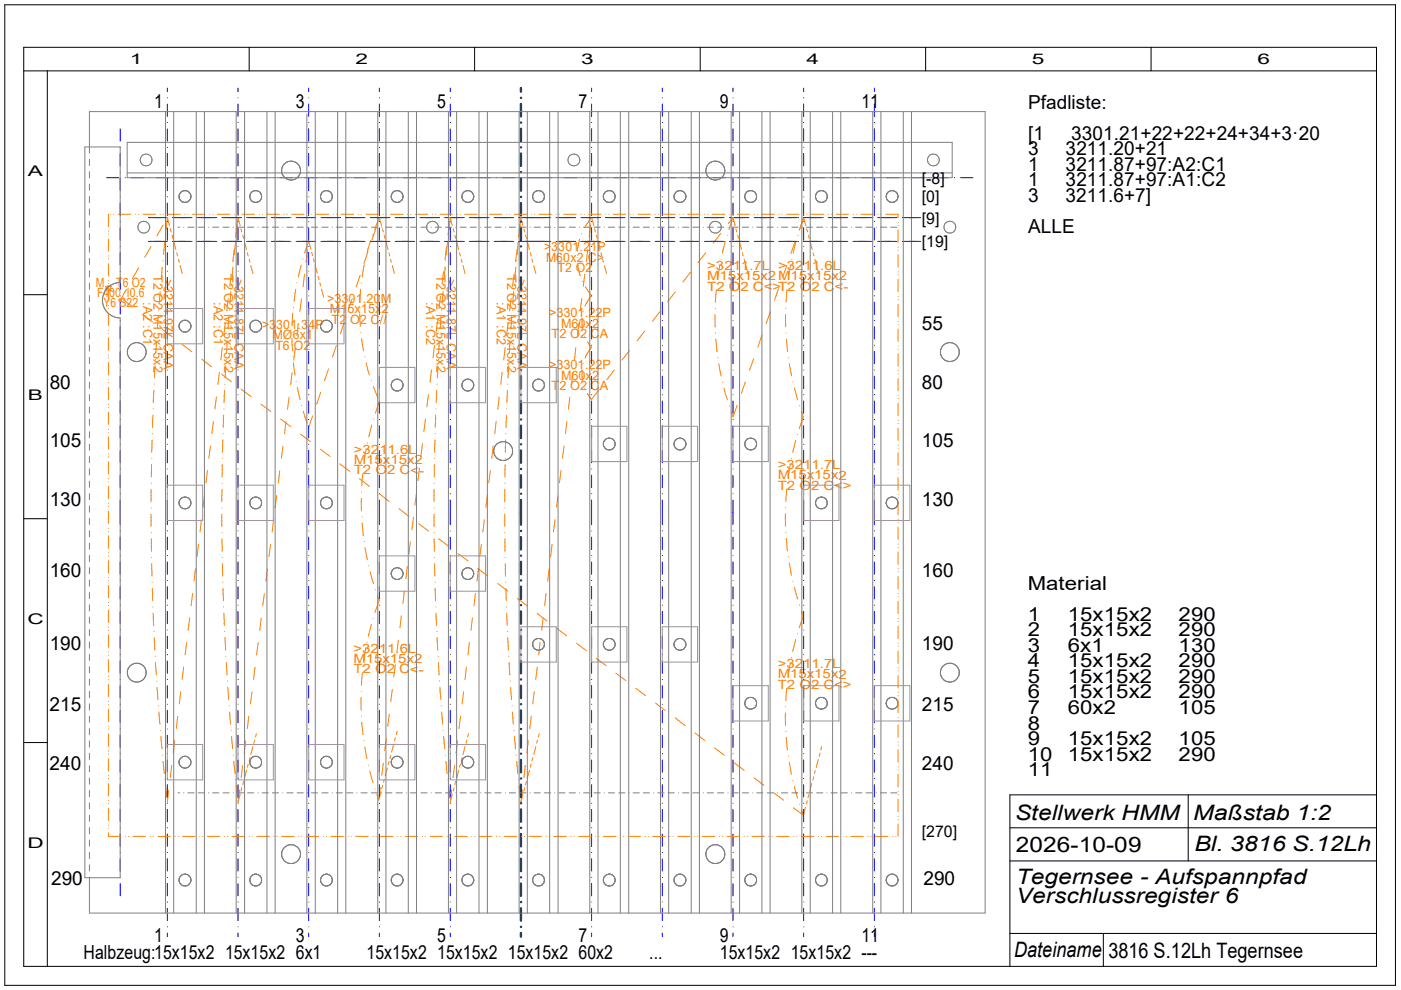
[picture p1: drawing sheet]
<svg xmlns="http://www.w3.org/2000/svg" width="297mm" height="210mm" viewBox="0 0 297 210" stroke-linecap="round" stroke-linejoin="round" font-family="sans-serif">
<defs><g id="words">
<g font-size="4.5">
<text x="215.2" y="173.8">Stellwerk HMM</text>
<text x="253" y="173.8">Maßstab 1:2</text>
<text x="215.4" y="180.6">2026-10-09</text>
<text x="253.2" y="180.5">Bl. 3816 S.12Lh</text>
<text x="215.4" y="187.4">Tegernsee - Aufspannpfad</text>
<text x="215.4" y="191.4">Verschlussregister 6</text>
<text x="215.1" y="203">Dateiname</text>
<text x="235" y="203">3816 S.12Lh Tegernsee</text>
</g>
<g font-size="4.1">
<text x="32.7" y="22.9">1</text>
<text x="62.7" y="22.9">3</text>
<text x="92.7" y="22.9">5</text>
<text x="122.7" y="22.9">7</text>
<text x="152.7" y="22.9">9</text>
<text x="182.7" y="22.9">11</text>
<text x="218" y="23">Pfadliste:</text>
<text x="218" y="29.6">[1</text>
<text x="227.1" y="29.6">3301.21+22+22+24+34+3·20</text>
<text x="218" y="32.9">3</text>
<text x="225.9" y="32.9">3211.20+21</text>
<text x="218" y="36.2">1</text>
<text x="218" y="39.5">1</text>
<text x="225.9" y="36.2">3211.87+97:A2:C1</text>
<text x="225.9" y="39.5">3211.87+97:A1:C2</text>
<text x="218" y="42.8">3</text>
<text x="225.9" y="42.8">3211.6+7]</text>
<text x="218" y="49.4">ALLE</text>
<text x="195.4" y="69.9">55</text>
<text x="10.5" y="82.4">80</text>
<text x="195.4" y="82.4">80</text>
<text x="10.5" y="94.9">105</text>
<text x="195.4" y="94.9">105</text>
<text x="10.5" y="107.4">130</text>
<text x="195.4" y="107.4">130</text>
<text x="10.5" y="122.3">160</text>
<text x="195.4" y="122.3">160</text>
<text x="217.9" y="125">Material</text>
<text x="217.9" y="131.6">1</text>
<text x="226.4" y="131.6">15x15x2</text>
<text x="249.9" y="131.6">290</text>
<text x="10.5" y="137.8">190</text>
<text x="195.4" y="137.8">190</text>
<text x="217.9" y="134.9">2</text>
<text x="226.4" y="134.9">15x15x2</text>
<text x="249.9" y="134.9">290</text>
<text x="217.9" y="138.2">3</text>
<text x="217.9" y="141.5">4</text>
<text x="226.4" y="138.2">6x1</text>
<text x="226.4" y="141.5">15x15x2</text>
<text x="249.9" y="138.2">130</text>
<text x="249.9" y="141.5">290</text>
<text x="217.9" y="144.8">5</text>
<text x="217.9" y="148.1">6</text>
<text x="226.4" y="144.8">15x15x2</text>
<text x="226.4" y="148.1">15x15x2</text>
<text x="249.9" y="144.8">290</text>
<text x="249.9" y="148.1">290</text>
<text x="10.5" y="150.7">215</text>
<text x="195.4" y="150.7">215</text>
<text x="217.9" y="151.4">7</text>
<text x="217.9" y="154.7">8</text>
<text x="226.4" y="151.4">60x2</text>
<text x="249.9" y="151.4">105</text>
<text x="217.9" y="158">9</text>
<text x="217.9" y="161.3">10</text>
<text x="226.4" y="158">15x15x2</text>
<text x="226.4" y="161.3">15x15x2</text>
<text x="249.9" y="158">105</text>
<text x="249.9" y="161.3">290</text>
<text x="10.5" y="163.2">240</text>
<text x="195.4" y="163.2">240</text>
<text x="217.9" y="164.6">11</text>
<text x="10.8" y="187.6">290</text>
<text x="195.8" y="187.6">290</text>
<text x="17.7" y="203.2">Halbzeug:15x15x2 15x15x2 6x1</text>
<text x="32.7" y="199.7">1</text>
<text x="62.7" y="199.7">3</text>
<text x="77.7" y="203.2">15x15x2 15x15x2 15x15x2 60x2</text>
<text x="92.7" y="199.7">5</text>
<text x="122.7" y="199.7">7</text>
<text x="137.7" y="203.2">...</text>
<text x="152.7" y="199.7">9</text>
<text x="152.7" y="203.2">15x15x2 15x15x2 ---</text>
<text x="182.7" y="199.7">11</text>
</g>
<g font-size="3.4">
<text x="195.4" y="38.9">[-8]</text>
<text x="195.4" y="47.5">[9]</text>
<text x="195.4" y="42.9">[0]</text>
<text x="195.4" y="52.5">[19]</text>
<text x="195.4" y="177.5">[270]</text>
</g>
<g font-size="3.1">
<text x="27.6" y="13.6">1</text>
<text x="75.4" y="13.6">2</text>
<text x="123.2" y="13.6">3</text>
<text x="171" y="13.6">4</text>
<text x="218.8" y="13.6">5</text>
<text x="266.6" y="13.6">6</text>
<text x="5.9" y="37.3">A</text>
<text x="5.9" y="84.8">B</text>
<text x="5.8" y="132.3">C</text>
<text x="5.8" y="179.7">D</text>
</g>
<g font-size="2.7" fill="#ff8000">
<text x="115.4" y="53.3">&gt;3301.21P</text>
<text x="32.6" y="58.3" transform="rotate(90 32.6 58.3)">T2 O2 M15x15x2</text>
<text x="34.8" y="59.1" transform="rotate(90 34.8 59.1)">&gt;3211.97L CAA</text>
<text x="47.5" y="58.3" transform="rotate(90 47.5 58.3)">T2 O2 M15x15x2</text>
<text x="49.7" y="59.1" transform="rotate(90 49.7 59.1)">&gt;3211.87L CAA</text>
<text x="92.5" y="58.3" transform="rotate(90 92.5 58.3)">T2 O2 M15x15x2</text>
<text x="94.7" y="59.1" transform="rotate(90 94.7 59.1)">&gt;3211.87L CAA</text>
<text x="107.5" y="58.3" transform="rotate(90 107.5 58.3)">T2 O2 M15x15x2</text>
<text x="109.7" y="59.1" transform="rotate(90 109.7 59.1)">&gt;3211.97L CAA</text>
<text x="115.8" y="55.5">M60x2 C&gt;</text>
<text x="118.2" y="57.7">T2 O2</text>
<text x="149.9" y="59.4">M15</text>
<text x="149.9" y="57.2">&gt;32</text>
<text x="155.4" y="57.2">1</text>
<text x="156.1" y="59.4">x15x2M15</text>
<text x="157.1" y="57.2">1.7L</text>
<text x="165" y="57.2">&gt;32</text>
<text x="170.4" y="57.2">1</text>
<text x="171.2" y="59.4">x15x2</text>
<text x="172.1" y="57.2">1.6</text>
<text x="176.5" y="57.2">L</text>
<text x="20.3" y="60.8">M... T6 O2</text>
<text x="20.6" y="63">F400 I0.6</text>
<text x="22" y="65.2">Y6 S22</text>
<text x="30.3" y="64.1" transform="rotate(90 30.3 64.1)">:A2 :C1</text>
<text x="45.3" y="64.1" transform="rotate(90 45.3 64.1)">:A2 :C1</text>
<text x="69.4" y="64.3">&gt;33</text>
<text x="73.9" y="64.3">01.20</text>
<text x="80.7" y="64.3">M</text>
<text x="90.3" y="64.1" transform="rotate(90 90.3 64.1)">:A1 :C2</text>
<text x="105.3" y="64.1" transform="rotate(90 105.3 64.1)">:A1 :C2</text>
<text x="149.9" y="61.6">T2 O</text>
<text x="157" y="61.6">2 C</text>
<text x="161.9" y="61.6">&lt;</text>
<text x="163.8" y="61.6">&gt;T2 O</text>
<text x="172" y="61.6">2 C</text>
<text x="177" y="61.6">&lt;</text>
<text x="178.8" y="61.6">-</text>
<text x="55.6" y="69.8">&gt;3301.34P</text>
<text x="57.8" y="72">MØ6x1</text>
<text x="69.9" y="66.5">M</text>
<text x="70.3" y="68.7">T</text>
<text x="72" y="68.7">2</text>
<text x="72.2" y="66.5">1</text>
<text x="73.7" y="66.5">5x15x</text>
<text x="74.2" y="68.7">O2 C</text>
<text x="80.5" y="68.7">//</text>
<text x="80.9" y="66.5">2</text>
<text x="116.4" y="67.3">&gt;3301.22P</text>
<text x="117" y="71.7">T</text>
<text x="118.6" y="71.7">2 O2</text>
<text x="119" y="69.5">M60x</text>
<text x="125.2" y="71.7">C</text>
<text x="125.6" y="69.5">2</text>
<text x="127.2" y="71.7">A</text>
<text x="58.4" y="74.2">T6 O2</text>
<text x="116.4" y="78.3">&gt;</text>
<text x="117" y="82.7">T</text>
<text x="118" y="78.3">3301.22P</text>
<text x="118.6" y="82.7">2 O2</text>
<text x="119" y="80.5">M60x</text>
<text x="125.2" y="82.7">C</text>
<text x="125.6" y="80.5">2</text>
<text x="127.2" y="82.7">A</text>
<text x="75" y="98.4">M15x15x2</text>
<text x="75" y="96.2">&gt;32</text>
<text x="75" y="100.6">T2 O</text>
<text x="80.4" y="96.2">1</text>
<text x="82.1" y="100.6">2 C</text>
<text x="82.2" y="96.2">1.6</text>
<text x="86.6" y="96.2">L</text>
<text x="87" y="100.6">&lt;</text>
<text x="88.9" y="100.6">-</text>
<text x="164.9" y="101.6">M15</text>
<text x="164.9" y="99.4">&gt;32</text>
<text x="170.3" y="99.4">1</text>
<text x="171.1" y="101.6">x15x2</text>
<text x="172" y="99.4">1.7L</text>
<text x="164.9" y="103.8">T2 O</text>
<text x="172" y="103.8">2 C</text>
<text x="176.9" y="103.9">&lt;</text>
<text x="178.7" y="103.9">&gt;</text>
<text x="74.9" y="140.6">M15</text>
<text x="74.9" y="142.8">T2 O</text>
<text x="74.9" y="138.4">&gt;32</text>
<text x="80.3" y="138.4">1</text>
<text x="81.1" y="140.6">x15x2</text>
<text x="82" y="142.8">2 C</text>
<text x="82.1" y="138.4">1.6L</text>
<text x="86.9" y="142.8">&lt;</text>
<text x="88.8" y="142.8">-</text>
<text x="164.9" y="143.8">M15x15x2</text>
<text x="164.9" y="141.6">&gt;32</text>
<text x="170.3" y="141.6">1</text>
<text x="172" y="141.6">1.7L</text>
<text x="164.9" y="146.1">T2 O</text>
<text x="172" y="146.1">2 C</text>
<text x="176.9" y="146.1">&lt;</text>
<text x="178.7" y="146.1">&gt;</text>
</g>
</g></defs>
<g fill="none" stroke="#000" stroke-width=".21">
<path d="M1 1h294.9v207.9h-294.9zM5 10h286.8v194.9h-286.8zM5 15h286.8M10 15v189.9M52.8 10v5M100.6 10v5M148.5 10v5M196.3 10v5M244 10v5M5 62.5h5M5 110h5M5 157.4h5"/>
<path d="M214.1 175.5h77.7M251.9 168.5v14M291.8 168.5h-77.7v36.4M214.1 182.5h77.7M214.1 197.9h77.7M233.9 197.9v7"/>
</g>
<g fill="none" stroke="#00f" stroke-width=".21">
<path d="M35.5 18.7v.7M50.5 18.7v.7M65.4 18.7v.7M80.4 18.7v.7M95.5 18.7v.7M125.4 18.7v.7M140.4 18.7v.7M155.4 18.7v.7M170.4 18.7v.7M185.4 18.7v.7M22.6 37.7h2.6M25.5 27.3v2.6"/>
<path d="M25.5 32.6v2.6M25.5 37.8v2.6M25.5 36.5h.1M25.5 31.2h.1M26.5 37.7h.1M27.9 37.7h2.6M31.8 37.7h.1M33.1 37.7h2.6M35.5 36.5h.1M35.5 31.2h.1M35.5 22.1v2.6M35.5 27.3v2.6"/>
<path d="M35.5 32.6v2.6M35.5 37.8v2.6M35.5 26h.1M35.5 20.7h.1M37 37.7h.1M38.4 37.7h2.6M42.3 37.7h.1M43.6 37.7h2.6M47.5 37.7h.1M48.8 37.7h2.7M50.5 36.5h.1M50.5 31.2h.1"/>
<path d="M50.5 26h.1M50.5 20.7h.1M50.5 22.1v2.6M50.5 27.3v2.6M50.5 32.6v2.6M50.5 37.8v2.6M52.8 37.7h.1M54.1 37.7h2.6M58 37.7h.1M59.3 37.7h2.7M63.3 37.7h.1M64.6 37.7h2.6"/>
<path d="M65.4 36.5h.1M65.4 31.2h.1M65.4 26h.1M65.4 20.7h.1M65.4 22.1v2.6M65.4 27.3v2.6M65.4 32.6v2.6M65.4 37.8v2.6M68.5 37.7h.1M69.8 37.7h2.7M73.8 37.7h.1M75.1 37.7h2.6"/>
<path d="M79 37.7h.1M80.3 37.7h2.7M80.4 36.5h.1M80.4 31.2h.1M80.4 26h.1M80.4 20.7h.1M80.4 22.1v2.6M80.4 27.3v2.6M80.4 32.6v2.6M80.4 37.8v2.6M84.3 37.7h.1M85.6 37.7h2.6"/>
<path d="M89.5 37.7h.1M90.8 37.7h2.7M94.8 37.7h.1M95.5 36.5h.1M95.5 31.2h.1M95.5 26h.1M95.5 20.7h.1M95.5 22.1v2.6M95.5 27.3v2.6M95.5 32.6v2.6M95.5 37.8v2.6M96.1 37.7h2.6"/>
<path d="M100 37.7h.1M101.3 37.7h2.6M105.2 37.7h.1M106.5 37.7h2.7M110.5 37.7h.1M111.8 37.7h5.2M118.4 37.7h.1M119.7 37.7h2.6M123.6 37.7h.1M124.9 37.7h2.6M125.4 36.5h.1M125.4 31.2h.1"/>
<path d="M125.4 26h.1M125.4 20.7h.1M125.4 22.1v2.6M125.4 27.3v2.6M125.4 32.6v2.6M125.4 37.8v2.6M128.9 37.7h.1M130.2 37.7h2.6M134.1 37.7h.1M135.4 37.7h2.6M139.4 37.7h.1M140.4 36.5h.1"/>
<path d="M140.4 31.2h.1M140.4 26h.1M140.4 20.7h.1M140.4 22.1v2.6M140.4 27.3v2.6M140.4 32.6v2.6M140.4 37.8v2.6M140.7 37.7h2.6M144.6 37.7h.1M145.9 37.7h2.6M149.9 37.7h.1M151.2 37.7h2.6"/>
<path d="M155.1 37.7h.1M155.4 36.5h.1M155.4 31.2h.1M155.4 26h.1M155.4 20.7h.1M155.4 22.1v2.6M155.4 27.3v2.6M155.4 32.6v2.6M155.4 37.8v2.6M156.4 37.7h2.6M160.4 37.7h.1M161.7 37.7h2.6"/>
<path d="M165.6 37.7h.1M166.9 37.7h2.6M170.4 36.5h.1M170.4 31.2h.1M170.4 26h.1M170.4 20.7h.1M170.4 22.1v2.6M170.4 27.3v2.6M170.4 32.6v2.6M170.4 37.8v2.6M170.9 37.7h.1M172.2 37.7h2.6"/>
<path d="M176.1 37.7h.1M177.4 37.7h2.6M181.4 37.7h.1M182.7 37.7h2.6M185.4 36.5h.1M185.4 31.2h.1M185.4 26h.1M185.4 20.7h.1M185.4 22.1v2.6M185.4 27.3v2.6M185.4 32.6v2.6M185.4 37.8v2.6"/>
<path d="M186.6 37.7h.1M187.9 37.7h2.6M191.9 37.7h.1M193.2 37.7h2.6M197.1 37.7h.1M198.4 37.7h2.6M202.3 37.7h.1M203.7 37.7h2.6M25.5 43.1v2.6M25.5 48.3v2.6M25.5 53.6v2.6M25.5 58.8v2.6"/>
<path d="M25.5 57.5h.1M25.5 52.2h.1M25.5 47h.1M25.5 41.7h.1M31.5 46.1h3.8M31.5 51.2h3.8M35.4 46.1h.1M35.4 51.2h.1M35.5 57.5h.1M35.5 52.2h.1M35.5 47h.1M35.5 41.7h.1"/>
<path d="M35.5 43.1v2.6M35.5 48.3v2.6M35.5 53.6v2.6M35.5 58.8v2.6M36.6 46.1h.1M36.6 51.2h.1M36.7 46.1h3.8M36.7 51.2h3.8M40.7 46.1h.1M40.7 51.2h.1M41.8 46.1h.1M41.8 51.2h.1"/>
<path d="M42 46.1h3.8M42 51.2h3.8M45.9 46.1h.1M45.9 51.2h.1M47.1 46.1h.1M47.1 51.2h.1M47.2 46.1h3.8M47.2 51.2h3.8M50.5 57.5h.1M50.5 52.2h.1M50.5 47h.1M50.5 41.7h.1"/>
<path d="M50.5 43.1v2.6M50.5 48.3v2.6M50.5 53.6v2.6M50.5 58.8v2.6M51.2 46.1h.1M51.2 51.2h.1M52.3 46.1h.1M52.3 51.2h.1M52.5 46.1h3.7M52.5 51.2h3.7M56.4 46.1h.1M56.4 51.2h.1"/>
<path d="M57.5 46.1h.1M57.5 51.2h.1M57.7 46.1h3.8M57.7 51.2h3.8M61.7 46.1h.1M61.7 51.2h.1M62.8 46.1h.1M62.8 51.2h.1M63 46.1h3.7M63 51.2h3.7M65.4 57.5h.1M65.4 52.2h.1"/>
<path d="M65.4 47h.1M65.4 41.7h.1M65.4 43.1v2.6M65.4 48.3v2.6M65.4 53.6v2.6M65.4 58.8v2.6M66.9 46.1h.1M66.9 51.2h.1M68 46.1h.1M68 51.2h.1M68.2 46.1h3.8M68.2 51.2h3.8"/>
<path d="M72.1 46.1h.1M72.1 51.2h.1M73.3 46.1h.1M73.3 51.2h.1M73.4 46.1h3.8M73.4 51.2h3.8M77.4 46.1h.1M77.4 51.2h.1M78.5 46.1h.1M78.5 51.2h.1M78.7 46.1h3.8M78.7 51.2h3.8"/>
<path d="M80.4 57.5h.1M80.4 52.2h.1M80.4 47h.1M80.4 41.7h.1M80.4 43.1v2.6M80.4 48.3v2.6M80.4 53.6v2.6M80.4 58.8v2.6M82.6 46.1h.1M82.6 51.2h.1M83.8 46.1h.1M83.8 51.2h.1"/>
<path d="M83.9 46.1h3.8M83.9 51.2h3.8M87.9 46.1h.1M87.9 51.2h.1M89 46.1h.1M89 51.2h.1M89.2 46.1h3.8M89.2 51.2h3.8M93.1 46.1h.1M93.1 51.2h.1M94.3 46.1h.1M94.3 51.2h.1"/>
<path d="M94.4 46.1h3.8M94.4 51.2h3.8M95.5 57.5h.1M95.5 52.2h.1M95.5 47h.1M95.5 41.7h.1M95.5 43.1v2.6M95.5 48.3v2.6M95.5 53.6v2.6M95.5 58.8v2.6M98.4 46.1h.1M98.4 51.2h.1"/>
<path d="M99.5 46.1h.1M99.5 51.2h.1M99.7 46.1h3.8M99.7 51.2h3.8M103.6 46.1h.1M103.6 51.2h.1M104.8 46.1h.1M104.8 51.2h.1M104.9 46.1h3.8M104.9 51.2h3.8M108.9 46.1h.1M108.9 51.2h.1"/>
<path d="M110 46.1h.1M110 51.2h.1M110.2 46.1h6.4M110.2 51.2h6.4M116.8 46.1h.1M116.8 51.2h.1M117.9 46.1h.1M117.9 51.2h.1M118.1 46.1h3.7M118.1 51.2h3.7M122 46.1h.1M122 51.2h.1"/>
<path d="M123.1 46.1h.1M123.1 51.2h.1M123.3 46.1h3.8M123.3 51.2h3.8M125.4 57.5h.1M125.4 52.2h.1M125.4 47h.1M125.4 41.7h.1M125.4 43.1v2.6M125.4 48.3v2.6M125.4 53.6v2.6M125.4 58.8v2.6"/>
<path d="M127.3 46.1h.1M127.3 51.2h.1M128.4 46.1h.1M128.4 51.2h.1M128.6 46.1h3.7M128.6 51.2h3.7M132.5 46.1h.1M132.5 51.2h.1M133.6 46.1h.1M133.6 51.2h.1M133.8 46.1h3.8M133.8 51.2h3.8"/>
<path d="M137.7 46.1h.1M137.7 51.2h.1M138.9 46.1h.1M138.9 51.2h.1M139.1 46.1h3.7M139.1 51.2h3.7M140.4 57.5h.1M140.4 52.2h.1M140.4 47h.1M140.4 41.7h.1M140.4 43.1v2.6M140.4 48.3v2.6"/>
<path d="M140.4 53.6v2.6M140.4 58.8v2.6M143 46.1h.1M143 51.2h.1M144.1 46.1h.1M144.1 51.2h.1M144.3 46.1h3.8M144.3 51.2h3.8M148.2 46.1h.1M148.2 51.2h.1M149.4 46.1h.1M149.4 51.2h.1"/>
<path d="M149.6 46.1h3.7M149.6 51.2h3.7M153.5 46.1h.1M153.5 51.2h.1M154.6 46.1h.1M154.6 51.2h.1M154.8 46.1h3.8M154.8 51.2h3.8M155.4 57.5h.1M155.4 52.2h.1M155.4 47h.1M155.4 41.7h.1"/>
<path d="M155.4 43.1v2.6M155.4 48.3v2.6M155.4 53.6v2.6M155.4 58.8v2.6M158.7 46.1h.1M158.7 51.2h.1M159.9 46.1h.1M159.9 51.2h.1M160.1 46.1h3.7M160.1 51.2h3.7M164 46.1h.1M164 51.2h.1"/>
<path d="M165.1 46.1h.1M165.1 51.2h.1M165.3 46.1h3.7M165.3 51.2h3.7M169.2 46.1h.1M169.2 51.2h.1M170.3 46.1h.1M170.3 51.2h.1M170.4 57.5h.1M170.4 52.2h.1M170.4 47h.1M170.4 41.7h.1"/>
<path d="M170.4 43.1v2.6M170.4 48.3v2.6M170.4 53.6v2.6M170.4 58.8v2.6M170.6 46.1h3.7M170.6 51.2h3.7M174.5 46.1h.1M174.5 51.2h.1M175.6 46.1h.1M175.6 51.2h.1M175.8 46.1h3.7M175.8 51.2h3.7"/>
<path d="M179.7 46.1h.1M179.7 51.2h.1M180.8 46.1h.1M180.8 51.2h.1M181 46.1h3.8M181 51.2h3.8M185 46.1h.1M185 51.2h.1M185.4 57.5h.1M185.4 52.2h.1M185.4 47h.1M185.4 41.7h.1"/>
<path d="M185.4 43.1v2.6M185.4 48.3v2.6M185.4 53.6v2.6M185.4 58.8v2.6M186.1 46.1h.1M186.1 51.2h.1M186.3 46.1h3.7M186.3 51.2h3.7M190.2 46.1h.1M190.2 51.2h.1M191.3 46.1h.1M191.3 51.2h.1"/>
<path d="M191.5 46.1h3.7M191.5 51.2h3.7M25.5 64.1v2.5M25.5 69.3v2.6M25.5 74.5v2.6M25.5 79.8v2.6M25.5 78.4h.1M25.5 73.2h.1M25.5 67.9h.1M25.5 62.7h.1M35.5 78.4h.1M35.5 73.2h.1"/>
<path d="M35.5 62.7h.1M35.5 64.1v2.6M35.5 67.9v.1M35.5 69.3v2.6M35.5 74.5v2.6M35.5 79.8v2.6M50.5 78.4h.1M50.5 73.2h.1M50.5 62.7h.1M50.5 64.1v2.6M50.5 67.9v.1M50.5 69.3v2.6"/>
<path d="M50.5 74.5v2.6M50.5 79.8v2.6M65.4 78.4h.1M65.4 73.2h.1M65.4 62.7h.1M65.4 64.1v2.6M65.4 67.9v.1M65.4 69.3v2.6M65.4 74.5v2.6M65.4 79.8v2.6M80.4 78.4h.1M80.4 73.2h.1"/>
<path d="M80.4 62.7h.1M80.4 64.1v2.6M80.4 67.9v.1M80.4 69.3v2.6M80.4 74.5v2.6M80.4 79.8v2.6M95.5 78.4h.1M95.5 73.2h.1M95.5 62.7h.1M95.5 64.1v2.6M95.5 67.9v.1M95.5 69.3v2.6"/>
<path d="M95.5 74.5v2.6M95.5 79.8v2.6M125.4 78.4h.1M125.4 73.2h.1M125.4 62.7h.1M125.4 64.1v2.6M125.4 67.9v.1M125.4 69.3v2.6M125.4 74.5v2.6M125.4 79.8v2.6M140.4 78.4h.1M140.4 73.2h.1"/>
<path d="M140.4 62.7h.1M140.4 64.1v2.6M140.4 67.9v.1M140.4 69.3v2.6M140.4 74.5v2.6M140.4 79.8v2.6M155.4 78.4h.1M155.4 73.2h.1M155.4 62.7h.1M155.4 64.1v2.6M155.4 67.9v.1M155.4 69.3v2.6"/>
<path d="M155.4 74.5v2.6M155.4 79.8v2.6M170.4 78.4h.1M170.4 73.2h.1M170.4 62.7h.1M170.4 64.1v2.6M170.4 67.9v.1M170.4 69.3v2.6M170.4 74.5v2.6M170.4 79.8v2.6M185.4 78.4h.1M185.4 73.2h.1"/>
<path d="M185.4 62.7h.1M185.4 64.1v2.6M185.4 67.9v.1M185.4 69.3v2.6M185.4 74.5v2.6M185.4 79.8v2.6M25.5 85v2.6M25.5 90.3v2.6M25.5 95.5v2.6M25.5 99.4h.1M25.5 94.2h.1M25.5 88.9h.1"/>
<path d="M25.5 83.7h.1M35.5 99.4h.1M35.5 94.2h.1M35.5 88.9h.1M35.5 83.7h.1M35.5 85v2.6M35.5 90.3v2.6M35.5 95.5v2.6M50.5 99.4h.1M50.5 94.2h.1M50.5 88.9h.1M50.5 83.7h.1"/>
<path d="M50.5 85v2.6M50.5 90.3v2.6M50.5 95.5v2.6M65.4 99.4h.1M65.4 94.2h.1M65.4 88.9h.1M65.4 83.7h.1M65.4 85v2.6M65.4 90.3v2.6M65.4 95.5v2.6M80.4 99.4h.1M80.4 94.2h.1"/>
<path d="M80.4 88.9h.1M80.4 83.7h.1M80.4 85v2.6M80.4 90.3v2.6M80.4 95.5v2.6M95.5 99.4h.1M95.5 94.2h.1M95.5 88.9h.1M95.5 83.7h.1M95.5 85v2.6M95.5 90.3v2.6M95.5 95.5v2.6"/>
<path d="M125.4 99.4h.1M125.4 94.2h.1M125.4 88.9h.1M125.4 83.7h.1M125.4 85v2.6M125.4 90.3v2.6M125.4 95.5v2.6M140.4 99.4h.1M140.4 94.2h.1M140.4 88.9h.1M140.4 83.7h.1M140.4 85v2.6"/>
<path d="M140.4 90.3v2.6M140.4 95.5v2.6M155.4 99.4h.1M155.4 94.2h.1M155.4 88.9h.1M155.4 83.7h.1M155.4 85v2.6M155.4 90.3v2.6M155.4 95.5v2.6M170.4 99.4h.1M170.4 94.2h.1M170.4 88.9h.1"/>
<path d="M170.4 83.7h.1M170.4 85v2.6M170.4 90.3v2.6M170.4 95.5v2.6M185.4 99.4h.1M185.4 94.2h.1M185.4 88.9h.1M185.4 83.7h.1M185.4 85v2.6M185.4 90.3v2.6M185.4 95.5v2.6M25.5 100.8v2.6"/>
<path d="M25.5 106v5.3M25.5 113.9v2.6M25.5 119.1v2.7M25.5 104.7h.1M25.5 112.6h.1M25.5 117.8h.1M35.5 104.7h.1M35.5 112.6h.1M35.5 117.8h.1M35.5 100.8v2.6M35.5 106v5.3M35.5 113.9v2.6"/>
<path d="M35.5 119.1v2.7M50.5 104.7h.1M50.5 112.6h.1M50.5 117.8h.1M50.5 100.8v2.6M50.5 106v5.3M50.5 113.9v2.6M50.5 119.1v2.7M65.4 104.7h.1M65.4 112.6h.1M65.4 117.8h.1M65.4 100.8v2.6"/>
<path d="M65.4 106v5.3M65.4 113.9v2.6M65.4 119.1v2.7M80.4 104.7h.1M80.4 112.6h.1M80.4 117.8h.1M80.4 100.8v2.6M80.4 106v5.3M80.4 113.9v2.6M80.4 119.1v2.7M95.5 104.7h.1M95.5 112.6h.1"/>
<path d="M95.5 117.8h.1M95.5 100.8v2.6M95.5 106v5.3M95.5 113.9v2.6M95.5 119.1v2.7M125.4 104.7h.1M125.4 112.6h.1M125.4 117.8h.1M125.4 100.8v2.6M125.4 106v5.3M125.4 113.9v2.6M125.4 119.1v2.7"/>
<path d="M140.4 104.7h.1M140.4 112.6h.1M140.4 117.8h.1M140.4 100.8v2.6M140.4 106v5.3M140.4 113.9v2.6M140.4 119.1v2.7M155.4 104.7h.1M155.4 112.6h.1M155.4 117.8h.1M155.4 100.8v2.6M155.4 106v5.3"/>
<path d="M155.4 113.9v2.6M155.4 119.1v2.7M170.4 104.7h.1M170.4 112.6h.1M170.4 117.8h.1M170.4 100.8v2.6M170.4 106v5.3M170.4 113.9v2.6M170.4 119.1v2.7M185.4 104.7h.1M185.4 112.6h.1M185.4 117.8h.1"/>
<path d="M185.4 100.8v2.6M185.4 106v5.3M185.4 113.9v2.6M185.4 119.1v2.7M25.5 124.4v2.6M25.5 129.6v2.6M25.5 134.9v2.6M25.5 123.1h.1M25.5 128.3h.1M25.5 133.6h.1M25.5 138.8h.1M35.5 123.1h.1"/>
<path d="M35.5 128.3h.1M35.5 133.6h.1M35.5 138.8h.1M35.5 124.4v2.6M35.5 129.6v2.6M35.5 134.9v2.6M50.5 123.1h.1M50.5 128.3h.1M50.5 133.6h.1M50.5 138.8h.1M50.5 124.4v2.6M50.5 129.6v2.6"/>
<path d="M50.5 134.9v2.6M65.4 123.1h.1M65.4 128.3h.1M65.4 133.6h.1M65.4 138.8h.1M65.4 124.4v2.6M65.4 129.6v2.6M65.4 134.9v2.6M80.4 123.1h.1M80.4 128.3h.1M80.4 133.6h.1M80.4 138.8h.1"/>
<path d="M80.4 124.4v2.6M80.4 129.6v2.6M80.4 134.9v2.6M95.5 123.1h.1M95.5 128.3h.1M95.5 133.6h.1M95.5 138.8h.1M95.5 124.4v2.6M95.5 129.6v2.6M95.5 134.9v2.6M125.4 123.1h.1M125.4 128.3h.1"/>
<path d="M125.4 133.6h.1M125.4 138.8h.1M125.4 124.4v2.6M125.4 129.6v2.6M125.4 134.9v2.6M140.4 123.1h.1M140.4 128.3h.1M140.4 133.6h.1M140.4 138.8h.1M140.4 124.4v2.6M140.4 129.6v2.6M140.4 134.9v2.6"/>
<path d="M155.4 123.1h.1M155.4 128.3h.1M155.4 133.6h.1M155.4 138.8h.1M155.4 124.4v2.6M155.4 129.6v2.6M155.4 134.9v2.6M170.4 123.1h.1M170.4 128.3h.1M170.4 133.6h.1M170.4 138.8h.1M170.4 124.4v2.6"/>
<path d="M170.4 129.6v2.6M170.4 134.9v2.6M185.4 123.1h.1M185.4 128.3h.1M185.4 133.6h.1M185.4 138.8h.1M185.4 124.4v2.6M185.4 129.6v2.6M185.4 134.9v2.6M25.5 140.1v2.6M25.5 145.4v2.6M25.5 150.6v2.6"/>
<path d="M25.5 155.9v2.6M25.5 144.1h.1M25.5 149.3h.1M25.5 154.6h.1M25.5 159.8h.1M35.5 144.1h.1M35.5 149.3h.1M35.5 154.6h.1M35.5 159.8h.1M35.5 140.1v2.6M35.5 145.4v2.6M35.5 150.6v2.6"/>
<path d="M35.5 155.9v2.6M50.5 144.1h.1M50.5 149.3h.1M50.5 154.6h.1M50.5 159.8h.1M50.5 140.1v2.6M50.5 145.4v2.6M50.5 150.6v2.6M50.5 155.9v2.6M65.4 144.1h.1M65.4 149.3h.1M65.4 154.6h.1"/>
<path d="M65.4 159.8h.1M65.4 140.1v2.6M65.4 145.4v2.6M65.4 150.6v2.6M65.4 155.9v2.6M80.4 144.1h.1M80.4 149.3h.1M80.4 154.6h.1M80.4 159.8h.1M80.4 140.1v2.6M80.4 145.4v2.6M80.4 150.6v2.6"/>
<path d="M80.4 155.9v2.6M95.5 144.1h.1M95.5 149.3h.1M95.5 154.6h.1M95.5 159.8h.1M95.5 140.1v2.6M95.5 145.4v2.6M95.5 150.6v2.6M95.5 155.9v2.6M125.4 144.1h.1M125.4 149.3h.1M125.4 154.6h.1"/>
<path d="M125.4 159.8h.1M125.4 140.1v2.6M125.4 145.4v2.6M125.4 150.6v2.6M125.4 155.9v2.6M140.4 144.1h.1M140.4 149.3h.1M140.4 154.6h.1M140.4 159.8h.1M140.4 140.1v2.6M140.4 145.4v2.6M140.4 150.6v2.6"/>
<path d="M140.4 155.9v2.6M155.4 144.1h.1M155.4 149.3h.1M155.4 154.6h.1M155.4 159.8h.1M155.4 140.1v2.6M155.4 145.4v2.6M155.4 150.6v2.6M155.4 155.9v2.6M170.4 144.1h.1M170.4 149.3h.1M170.4 154.6h.1"/>
<path d="M170.4 159.8h.1M170.4 140.1v2.6M170.4 145.4v2.6M170.4 150.6v2.6M170.4 155.9v2.6M185.4 144.1h.1M185.4 149.3h.1M185.4 154.6h.1M185.4 159.8h.1M185.4 140.1v2.6M185.4 145.4v2.6M185.4 150.6v2.6"/>
<path d="M185.4 155.9v2.6M25.5 161.1v2.6M25.5 166.4v2.6M25.5 170.3h.1M25.5 171.6v2.6M25.5 176.8v2.7M25.5 165.1h.1M25.5 175.5h.1M35.5 165.1h.1M35.5 175.5h.1M35.5 161.1v2.6M35.5 166.4v2.6"/>
<path d="M35.5 171.6v2.6M35.5 176.8v2.7M35.5 170.3h.1M50.5 165.1h.1M50.5 175.5h.1M50.5 170.3h.1M50.5 161.1v2.6M50.5 166.4v2.6M50.5 171.6v2.6M50.5 176.8v2.7M65.4 165.1h.1M65.4 175.5h.1"/>
<path d="M65.4 170.3h.1M65.4 161.1v2.6M65.4 166.4v2.6M65.4 171.6v2.6M65.4 176.8v2.7M80.4 165.1h.1M80.4 175.5h.1M80.4 170.3h.1M80.4 161.1v2.6M80.4 166.4v2.6M80.4 171.6v2.6M80.4 176.8v2.7"/>
<path d="M95.5 165.1h.1M95.5 175.5h.1M95.5 170.3h.1M95.5 161.1v2.6M95.5 166.4v2.6M95.5 171.6v2.6M95.5 176.8v2.7M125.4 165.1h.1M125.4 175.5h.1M125.4 170.3h.1M125.4 161.1v2.6M125.4 166.4v2.6"/>
<path d="M125.4 171.6v2.6M125.4 176.8v2.7M140.4 165.1h.1M140.4 175.5h.1M140.4 170.3h.1M140.4 161.1v2.6M140.4 166.4v2.6M140.4 171.6v2.6M140.4 176.8v2.7M155.4 165.1h.1M155.4 175.5h.1M155.4 170.3h.1"/>
<path d="M155.4 161.1v2.6M155.4 166.4v2.6M155.4 171.6v2.6M155.4 176.8v2.7M170.4 165.1h.1M170.4 175.5h.1M170.4 170.3h.1M170.4 161.1v2.6M170.4 166.4v2.6M170.4 171.6v2.6M170.4 176.8v2.7M185.4 165.1h.1"/>
<path d="M185.4 175.5h.1M185.4 170.3h.1M185.4 161.1v2.6M185.4 166.4v2.6M185.4 171.6v2.6M185.4 176.8v2.7M25.5 182.1v2.6M25.5 187.3v2.6M25.5 180.8h.1M25.5 186h.1M35.5 180.8h.1M35.5 186h.1"/>
<path d="M35.5 182.1v2.6M35.5 187.3v2.6M35.5 192.6v2.6M35.5 197.8v.8M35.5 191.3h.1M35.5 196.5h.1M50.5 180.8h.1M50.5 186h.1M50.5 191.3h.1M50.5 196.5h.1M50.5 182.1v2.6M50.5 187.3v2.6"/>
<path d="M50.5 192.6v2.6M50.5 197.8v.8M65.4 180.8h.1M65.4 186h.1M65.4 191.3h.1M65.4 196.5h.1M65.4 182.1v2.6M65.4 187.3v2.6M65.4 192.6v2.6M65.4 197.8v.8M80.4 180.8h.1M80.4 186h.1"/>
<path d="M80.4 191.3h.1M80.4 196.5h.1M80.4 182.1v2.6M80.4 187.3v2.6M80.4 192.6v2.6M80.4 197.8v.8M95.5 180.8h.1M95.5 186h.1M95.5 191.3h.1M95.5 196.5h.1M95.5 182.1v2.6M95.5 187.3v2.6"/>
<path d="M95.5 192.6v2.6M95.5 197.8v.8M125.4 180.8h.1M125.4 186h.1M125.4 191.3h.1M125.4 196.5h.1M125.4 182.1v2.6M125.4 187.3v2.6M125.4 192.6v2.6M125.4 197.8v.8M140.4 180.8h.1M140.4 186h.1"/>
<path d="M140.4 191.3h.1M140.4 196.5h.1M140.4 182.1v2.6M140.4 187.3v2.6M140.4 192.6v2.6M140.4 197.8v.8M155.4 180.8h.1M155.4 186h.1M155.4 191.3h.1M155.4 196.5h.1M155.4 182.1v2.6M155.4 187.3v2.6"/>
<path d="M155.4 192.6v2.6M155.4 197.8v.8M170.4 180.8h.1M170.4 186h.1M170.4 191.3h.1M170.4 196.5h.1M170.4 182.1v2.6M170.4 187.3v2.6M170.4 192.6v2.6M170.4 197.8v.8M185.4 180.8h.1M185.4 186h.1"/>
<path d="M185.4 191.3h.1M185.4 196.5h.1M185.4 182.1v2.6M185.4 187.3v2.6M185.4 192.6v2.6M185.4 197.8v.8"/>
</g>
<g fill="none" stroke="#808080" stroke-width=".21">
<path d="M19 32.5v-8.8h189.9v169.9h-189.9v-7.6M19 33.8v1.3M19 36.4v1.3M19 39v1.3M27 30.2h174.9v7.5h-174.9zM27 36.7h174.9M32.2 33.9h.1M35.1 23.7v169.9M36.8 23.7v169.9M41.6 23.7v169.9M43.3 23.7v169.9M50.1 23.7v169.9"/>
<path d="M51.9 23.7v169.9M56.6 23.7v169.9M58.3 23.7v169.9M60.7 37.9h.1M61.8 38.1v.1M62.3 34.2h.1M63.5 35.3v.1M63.7 36.2h.1M65.1 24.2v169.4M66.8 23.7v169.9M71.6 23.7v169.9M73.3 23.7v169.9"/>
<path d="M80.1 23.7v169.9M81.8 23.7v169.9M86.6 23.7v169.9M88.3 23.7v169.9M95.1 23.7v169.9M96.8 23.7v169.9M101.6 23.7v169.9M103.3 23.7v169.9M110.1 23.7v169.9M111.8 23.7v169.9M116.5 23.7v169.9M118.3 23.7v169.9"/>
<path d="M122.9 33.9h.1M125 23.7v169.9M126.8 23.7v169.9M131.5 23.7v169.9M133.3 23.7v169.9M140 23.7v169.9M141.8 23.7v169.9M146.6 23.7v169.9M148.3 23.7v169.9M149.8 36.9h.1M149.9 37.1h.1M152.1 38.1h.1"/>
<path d="M153.6 35.6v.1M153.7 36.2h.1M155 23.7v169.9M156.8 23.7v169.9M161.5 23.7v169.9M163.3 23.7v169.9M170 23.7v169.9M171.8 23.7v169.9M176.5 23.7v169.9M178.3 23.7v169.9M185 23.7v169.9M186.8 23.7v169.9"/>
<path d="M191.5 23.7v169.9M193.2 23.7v169.9M199.1 33.9h.1M19 41.7v1.3M19 44.3v1.3M19 46.9v1.3M19 49.5v1.3M19 52.2v1.3M19 54.8v1.3M19 57.4v1.3M25.5 59.9v-28.7h-7.5v154.9h7.5v-118.7l-1.3-.2-1.2-.7a3.8 3.8 0 0 1 0-5.7l1.3-.7 1.2-.2M31.7 48.2h.1"/>
<path d="M37.8 48.2h.3M38.9 48.2h.1M39.8 48.2h1.3M40.5 41.7h.1M42 48.2h1.3M44.2 48.2h.1M45.1 48.2h1.3M47.3 48.2h1.3M49.4 48.2h.1M50.3 48.2h1.3M52.5 48.2h1.3M54.7 48.2h.1"/>
<path d="M55.5 41.7h.1M55.6 48.2h1.3M57.7 48.2h1.4M59.9 48.2h.1M60.8 48.2h1.3M63 48.2h1.3M65.2 48.2h.1M66 48.2h1.3M68.2 48.2h1.4M70.4 41.7h.1M70.4 48.2h.1M71.3 48.2h1.3"/>
<path d="M73.5 48.2h1.3M75.6 48.2h.1M76.5 48.2h1.3M78.7 48.2h1.3M80.9 48.2h.1M81.8 48.2h1.3M84 48.2h1.3M85.5 41.7h.1M86.1 48.2h.1M87 48.2h1.3M89.2 48.2h1.3M91.4 48.2h.1"/>
<path d="M92.3 48.2h1.3M94.4 48.2h1.4M96.6 48.2h.1M97.5 48.2h1.3M99.7 48.2h1.3M100.5 41.7h.1M101.9 48.2h.1M102.8 48.2h1.3M104.9 48.2h1.4M107.1 48.2h.1M108 48.2h1.3M110.2 48.2h1.3"/>
<path d="M112.4 48.2h.1M113.2 48.2h1.4M115.4 41.7h.1M115.4 48.2h1.4M117.6 48.2h.1M118.5 48.2h1.3M120.7 48.2h1.3M122.8 48.2h.1M123.7 48.2h1.3M125.9 48.2h1.4M128.1 48.2h.1M129 48.2h1.3"/>
<path d="M130.4 41.7h.1M131.2 48.2h1.3M133.3 48.2h.1M134.2 48.2h1.3M136.4 48.2h1.3M138.6 48.2h.1M139.5 48.2h1.3M141.6 48.2h1.4M143.8 48.2h.1M144.7 48.2h1.3M145.4 41.7h.1M146.9 48.2h1.3"/>
<path d="M149.1 48.2h.1M149.9 48.2h1.4M152.1 48.2h1.4M154.3 48.2h.1M155.2 48.2h1.3M157.4 48.2h1.3M159.6 48.2h.1M160.4 41.7h.1M160.4 48.2h1.4M162.6 48.2h1.4M164.8 48.2h.1M165.7 48.2h1.3"/>
<path d="M167.9 48.2h1.3M170 48.2h.1M170.9 48.2h1.4M173.1 48.2h1.4M175.3 48.2h.1M175.4 41.7h.1M176.2 48.2h1.3M178.3 48.2h1.4M180.5 48.2h.1M181.4 48.2h1.3M183.6 48.2h1.3M185.8 48.2h.1"/>
<path d="M186.7 48.2h1.3M188.8 48.2h1.4M190.4 41.7h.1M202.6 48.2h.1M19 60v1.3M19 62.7v1.3M19 65.3v1.3M19 67.9v1.3M19 70.5v1.3M19 73.2v1.3M19 75.8v1.3M19 78.4v1.3"/>
<path d="M27.1 75.4h.1M28 72.9l-.5 .4-.5 1v.7l.2 .6 .8 .8M28 76.4h.1M28.1 72.9l.6-.3 .8 .1 1 .6 .4 .9 .1 .7-.2 .7-.5 .6a2.2 2.2 0 0 1-1.9 .4l-.3-.2M28.1 72.9h-.1M28.3 76.5h.1M30.8 73.8v.1M31 74.6h.1M40.5 69.2h.1M55.5 69.2h.1M70.4 69.2h.1M199.6 73.8v.1"/>
<path d="M199.6 75.6l-.2-1.2 .4-1 .7-.6 1.1-.2 1.1 .5 .6 .9 .1 1.1-.4 .7M199.6 75.6h.1M199.6 75.6l.8 .8 1.1 .3 .9-.3 .6-.6M200.8 72.7h.1M201.2 76.6l.1 .1M202.3 76.4h.1M203 75.8h.1M203.3 74.1v.1M203.4 74.6h.1M19 81v1.3M19 83.7v1.3M19 86.3v1.3"/>
<path d="M19 88.9v1.3M19 91.5v1.3M19 94.1v1.4M19 96.8v1.3M19 99.4v1.3M85.5 81.7h.1M100.5 81.7h.1M104.8 95v.1M106.1 93.7h.1M108.6 95v.1M108.7 95.6h.1M115.4 81.7h.1"/>
<path d="M130.4 94.1h.1M145.4 94.1h.1M160.4 94.1h.1M19 102v1.3M19 104.6v1.4M19 107.3v1.3M19 109.9v1.3M19 112.5v1.3M19 115.1v1.4M19 117.8v1.3M38 106.6h.1M53 106.6h.1"/>
<path d="M67.9 106.6h.1M172.9 106.6h.1M187.9 106.6h.1M19 120.4v1.3M19 123v1.3M19 125.6v1.3M19 128.2v1.3M19 130.9v1.3M19 133.5v1.3M19 136.1v1.3M19 138.7v1.3M82.9 121.6h.1"/>
<path d="M98 121.6h.1M112.9 136.6h.1M127.9 136.6h.1M142.9 136.6h.1M19 141.4v1.3M19 144v1.3M19 146.6v1.3M19 149.2v1.3M19 151.8v1.4M19 154.5v1.3M19 157.1v1.3M19 159.7v1.3"/>
<path d="M27.1 141.9h.1M27.2 143.5h.1M27.2 143.5l.5 .6 1 .5 1.1-.2 .7-.4 .3-.5M27.4 141.4l-.4 .9 .2 1.2M27.4 141.4l.7-.6 .5-.2 .9 .1 1.1 .7M27.4 141.4h.1M29.5 144.5h.1M30.6 141.4h.1M30.6 141.4l.4 1-.2 1.1M30.8 143.5h.1M30.9 143.2h.1M31 142.6h.1"/>
<path d="M157.9 149.1h.1M172.9 149.1h.1M187.9 149.1h.1M199.5 143.2h.1M200.8 144.5h.1M202.1 140.8h.1M203.4 142.6h.1M19 162.3v1.4M19 165v1.3M19 167.6v1.3M19 170.2v1.3M19 172.8v1.4"/>
<path d="M19 175.5v1.3M19 178.1v1.3M37.8 168.1h.3M38 161.6h.1M38.9 168.1h.1M39.8 168.1h1.3M42 168.1h1.3M44.2 168.1h.1M45.1 168.1h1.3M47.3 168.1h1.3M49.4 168.1h.1M50.3 168.1h1.3"/>
<path d="M52.5 168.1h1.3M53 161.6h.1M54.7 168.1h.1M55.6 168.1h1.3M57.7 168.1h1.4M59.9 168.1h.1M60.8 168.1h1.3M63 168.1h1.3M65.2 168.1h.1M66 168.1h1.3M67.9 161.6h.1M68.2 168.1h1.4"/>
<path d="M70.4 168.1h.1M71.3 168.1h1.3M73.5 168.1h1.3M75.6 168.1h.1M76.5 168.1h1.3M78.7 168.1h1.3M80.9 168.1h.1M81.8 168.1h1.3M82.9 161.6h.1M84 168.1h1.3M86.1 168.1h.1M87 168.1h1.3"/>
<path d="M89.2 168.1h1.3M91.4 168.1h.1M92.3 168.1h1.3M94.4 168.1h1.4M96.6 168.1h.1M97.5 168.1h1.3M98 161.6h.1M99.7 168.1h1.3M101.9 168.1h.1M102.8 168.1h1.3M104.9 168.1h1.4M107.1 168.1h.1"/>
<path d="M108 168.1h1.3M110.2 168.1h1.3M112.4 168.1h.1M113.2 168.1h1.4M115.4 168.1h1.4M117.6 168.1h.1M118.5 168.1h1.3M120.7 168.1h1.3M122.8 168.1h.1M123.7 168.1h1.3M125.9 168.1h1.4M128.1 168.1h.1"/>
<path d="M129 168.1h1.3M131.2 168.1h1.3M133.3 168.1h.1M134.2 168.1h1.3M136.4 168.1h1.3M138.6 168.1h.1M139.5 168.1h1.3M141.6 168.1h1.4M143.8 168.1h.1M144.7 168.1h1.3M146.9 168.1h1.3M149.1 168.1h.1"/>
<path d="M149.9 168.1h1.4M152.1 179.2h.1M152.1 168.1h1.4M154.3 168.1h.1M155.2 168.1h1.3M157.4 168.1h1.3M159.6 168.1h.1M160.4 168.1h1.4M162.6 168.1h1.4M164.8 168.1h.1M165.7 168.1h1.3M167.9 168.1h1.3"/>
<path d="M170 168.1h.1M170.9 168.1h1.4M173.1 168.1h1.4M175.3 168.1h.1M176.2 168.1h1.3M178.3 168.1h1.4M180.5 168.1h.1M181.4 168.1h1.3M183.6 168.1h1.3M185.8 168.1h.1M186.7 168.1h1.3M188.8 168.1h1.4"/>
<path d="M19 180.7v1.3M19 183.3v1.4M40.5 186.6h.1M55.5 186.6h.1M59.8 181.7h.1M62.3 183h.1M63.7 181.1h.1M70.4 186.6h.1M85.5 186.6h.1M100.5 186.6h.1M115.4 186.6h.1M130.4 186.6h.1"/>
<path d="M145.4 186.6h.1M149.9 180.1v.1M152.2 183h-.1M152.4 182.9h.1M153.6 181.7h.1M153.7 181.1h.1M160.4 186.6h.1M175.4 186.6h.1M190.4 186.6h.1"/>
<circle cx="31" cy="33.9" r="1.25"/>
<circle cx="61.7" cy="36.2" r="2.01"/>
<circle cx="121.7" cy="33.9" r="1.25"/>
<circle cx="151.7" cy="36.2" r="2.01"/>
<circle cx="197.9" cy="33.9" r="1.25"/>
<circle cx="30.5" cy="48.2" r="1.26"/>
<circle cx="39.2" cy="41.7" r="1.25"/>
<circle cx="54.2" cy="41.7" r="1.25"/>
<circle cx="69.2" cy="41.7" r="1.24"/>
<circle cx="84.2" cy="41.7" r="1.26"/>
<circle cx="91.7" cy="48.2" r="1.25"/>
<circle cx="99.2" cy="41.7" r="1.25"/>
<circle cx="114.2" cy="41.7" r="1.25"/>
<circle cx="129.2" cy="41.7" r="1.25"/>
<circle cx="144.2" cy="41.7" r="1.25"/>
<circle cx="151.7" cy="48.2" r="1.27"/>
<circle cx="159.2" cy="41.7" r="1.25"/>
<circle cx="174.2" cy="41.7" r="1.24"/>
<circle cx="189.1" cy="41.7" r="1.27"/>
<circle cx="201.4" cy="48.2" r="1.25"/>
<circle cx="39.2" cy="69.2" r="1.26"/>
<circle cx="54.2" cy="69.2" r="1.26"/>
<circle cx="69.2" cy="69.2" r="1.25"/>
<circle cx="84.2" cy="81.7" r="1.25"/>
<circle cx="99.2" cy="81.6" r="1.26"/>
<circle cx="106.7" cy="95.6" r="2"/>
<circle cx="114.2" cy="81.6" r="1.26"/>
<circle cx="129.2" cy="94.1" r="1.25"/>
<circle cx="144.2" cy="94.1" r="1.25"/>
<circle cx="159.1" cy="94.1" r="1.27"/>
<circle cx="39.2" cy="106.6" r="1.25"/>
<circle cx="54.2" cy="106.6" r="1.25"/>
<circle cx="69.2" cy="106.6" r="1.25"/>
<circle cx="174.1" cy="106.6" r="1.25"/>
<circle cx="189.1" cy="106.6" r="1.26"/>
<circle cx="84.2" cy="121.6" r="1.25"/>
<circle cx="99.2" cy="121.6" r="1.25"/>
<circle cx="114.2" cy="136.6" r="1.25"/>
<circle cx="129.2" cy="136.6" r="1.26"/>
<circle cx="144.2" cy="136.6" r="1.26"/>
<circle cx="159.2" cy="149.1" r="1.25"/>
<circle cx="174.1" cy="149.1" r="1.25"/>
<circle cx="189.1" cy="149.1" r="1.26"/>
<circle cx="201.4" cy="142.6" r="1.99"/>
<circle cx="39.2" cy="161.6" r="1.24"/>
<circle cx="54.2" cy="161.6" r="1.26"/>
<circle cx="69.2" cy="161.6" r="1.25"/>
<circle cx="84.2" cy="161.6" r="1.26"/>
<circle cx="99.2" cy="161.6" r="1.25"/>
<circle cx="39.2" cy="186.6" r="1.26"/>
<circle cx="54.2" cy="186.6" r="1.26"/>
<circle cx="61.7" cy="181.1" r="2.01"/>
<circle cx="69.2" cy="186.6" r="1.25"/>
<circle cx="84.2" cy="186.6" r="1.25"/>
<circle cx="99.2" cy="186.6" r="1.26"/>
<circle cx="114.2" cy="186.6" r="1.25"/>
<circle cx="129.2" cy="186.6" r="1.26"/>
<circle cx="144.2" cy="186.6" r="1.26"/>
<circle cx="151.7" cy="181.1" r="2.01"/>
<circle cx="159.2" cy="186.6" r="1.26"/>
<circle cx="174.2" cy="186.6" r="1.25"/>
<circle cx="189.2" cy="186.6" r="1.25"/>
</g>
<g fill="none" stroke="#ff8000" stroke-width=".21">
<path d="M23 54.9h.1M23 45.4v2.6M23 50.7v2.6M23 55.9v2.6M23 49h.1M23 49.7h.1M23 54.3h.1M23 59.5h.1M23.4 45.4h.1M24.1 45.4h.1M25.1 45.4h2.6M28.7 45.4h.1"/>
<path d="M29.4 56.8l-1.3 2.3M29.4 45.4h.1M30.3 45.4h2.7M32 52.3l-1.3 2.2M33.9 45.4h.1M34.4 56.6l-.2 2.6M34.5 55.3h.1M34.6 47.7l-1.3 2.3M34.6 45.4h.1M34.9 51.4l-.2 2.6M35 50.1h.1M35.6 45.4h2.6"/>
<path d="M35.9 47.8l-.4-1.7-.3 2.7M36.1 48.5l.2 .7M36.5 49.9l.2 .6M36.8 51.2l.5 1.7M37.5 53.6l.1 .7M37.8 54.9l.2 .7M38.2 56.3l.4 1.7M39.2 45.4h.1M39.9 45.4h.1M40.8 45.4h2.7M44.4 45.4h.1M45.1 45.4h.1"/>
<path d="M46.1 45.4h2.6M49 58.1l-.3 2.6M49.4 56.6l-.2 2.6M49.5 55.3h.1M49.7 52.9l-.3 2.6M49.7 45.4h.1M49.9 51.4l-.2 2.6M50 50.1h.1M50.3 47.7l-.3 2.6M50.4 45.4h.1M50.9 47.8l-.4-1.7-.3 2.7M51.1 48.5l.2 .7"/>
<path d="M51.3 45.4h2.7M51.5 49.9l.1 .6M51.8 51.2l.5 1.7M52.4 53.6l.2 .7M52.8 54.9l.2 .7M53.2 56.3l.4 1.7M54.9 45.4h.1M55.6 45.4h.1M56.6 45.4h2.6M60.2 45.4h.1M60.8 45.4h.1M61.8 45.4h2.7"/>
<path d="M62.9 60h.1M63.9 56.2l-.7 2.5M64.2 54.9h.1M64.6 58.2l-.3 2.6M65.2 53l-.3 2.6M65.4 45.4h.1M65.9 52.8l-.5-1.6-.8 2.4M66.1 53.5l.2 .7M66.1 45.4h.1M66.5 54.9l.1 .6M66.8 56.2l.5 1.7M67.1 45.4h2.6"/>
<path d="M67.4 58.6l.2 .7M67.8 59.9l.2 .7M70.7 45.4h.1M71.3 45.4h.1M72.3 45.4h2.7M75.9 45.4h.1M76.4 58.3l-.9 2.5M76.6 45.4h.1M77.2 56.1l-.4 2.6M77.5 54.9h.1M77.6 45.4h2.6M78 53.4l-.8 2.4"/>
<path d="M78.6 51.1l-.8 2.5M79 49.8h.1M79.7 48.4l-.8 2.5M80.9 47.8l-.5-1.7-.9 2.5M81.1 48.5l.2 .7M81.2 45.4h.1M81.4 49.9l.2 .6M81.8 51.2l.5 1.7M81.8 45.4h.1M82.5 53.6l.1 .7M82.8 54.9l.2 .7M82.8 45.4h2.7"/>
<path d="M83.2 56.3l.4 1.7M86.4 45.4h.1M87.1 45.4h.1M88 45.4h2.7M91.7 45.4h.1M92.3 45.4h.1M93.3 45.4h2.6M94 57.6l-.3 2.6M94.4 56.6l-.3 2.6M94.5 55.3h.1M94.7 52.4l-.3 2.6M94.9 51.4l-.3 2.6"/>
<path d="M95 50.1h.1M95.3 47.2l-.3 2.6M95.9 47.8l-.4-1.7-.3 2.7M96.1 48.5l.2 .7M96.4 49.9l.2 .6M96.8 51.2l.4 1.7M96.9 45.4h.1M97.4 53.6l.2 .7M97.6 45.4h.1M97.8 54.9l.2 .7M98.2 56.3l.4 1.7M98.5 45.4h2.7"/>
<path d="M102.2 45.4h.1M102.8 45.4h.1M103.8 45.4h2.6M107.4 45.4h.1M108.1 45.4h.1M109 58.1l-.3 2.6M109 45.4h2.7M109.4 56.6l-.3 2.6M109.5 55.3h.1M109.6 52.9l-.3 2.6M109.9 51.4l-.3 2.6M110 50.1h.1"/>
<path d="M110.2 47.7l-.3 2.6M110.9 47.8l-.5-1.7-.3 2.7M111.1 48.5l.1 .7M111.4 49.9l.2 .6M111.8 51.2l.5 1.7M112.4 53.6l.2 .7M112.6 45.4h.1M112.8 54.9l.2 .7M113.2 56.3l.4 1.7M113.3 45.4h.1M114.3 45.4h2.6M117.9 45.4h.1"/>
<path d="M118.6 45.4h.1M119.5 45.4h2.7M122.3 54.6h.1M122.4 55.9l.6 2.6M122.9 50.7l-.5 2.6M123.1 45.4h.1M123.4 49.5h.1M123.5 59.7h.1M123.8 45.4h.1M124 58.1l-.3 2.6M124.6 52.9l-.3 2.6M124.8 45.4h2.6"/>
<path d="M125.3 47.7l-.4 2.6M125.9 47.8l-.5-1.7-1.5 2.2M126.1 48.5l.1 .7M126.4 49.9l.2 .6M126.8 51.2l.5 1.7M127.4 53.6l.2 .7M127.8 54.9l.2 .7M128.1 56.3l.5 1.7M128.4 45.4h.1M129.1 45.4h.1M130 45.4h2.7M133.6 45.4h.1"/>
<path d="M134.3 45.4h.1M135.3 45.4h2.6M138.9 45.4h.1M139.6 45.4h.1M140.5 45.4h2.7M144.1 45.4h.1M144.8 45.4h.1M145.8 45.4h2.6M146.4 57.7l-1.6 2.1M149.4 45.4h.1M149.6 53.6l-1.6 2.1M150.1 45.4h.1"/>
<path d="M151 45.4h2.7M152.6 56.3l-.4 2.5M152.8 49.5l-1.6 2.1M152.9 55h.1M153.8 51.1l-.6 2.6M154.2 49.9h.1M154.6 45.4h.1M155.3 45.4h.1M155.4 46.1l-.8 2.5M155.4 46.1l-1 1.3M155.4 46.1l.5 1.7M156 48.5l.2 .7"/>
<path d="M156.3 45.4h2.6M156.4 49.9l.2 .6M156.8 51.2l.4 1.7M157.4 53.6l.2 .7M157.8 54.9l.1 .7M158.1 56.3l.5 1.7M159.9 45.4h.1M160.6 45.4h.1M161.5 45.4h2.7M165.1 45.4h.1M165.8 45.4h.1M166.8 45.4h2.6"/>
<path d="M166.8 56.3l-.9 2.4M167.6 56.3l-.4 2.5M167.8 55h.1M168.6 51.3l-.9 2.5M168.8 51.1l-.7 2.6M169.2 49.9h.1M170.3 46.4l-.8 2.5M170.4 45.4h.1M170.9 47.8l-.5-1.7-.9 2.5M171 48.5l.2 .7M171 45.4h.1M171.4 49.9l.2 .6"/>
<path d="M171.7 51.2l.5 1.7M172 45.4h2.7M172.4 53.6l.2 .7M172.8 54.9l.1 .7M173.1 56.3l.5 1.7M175.6 45.4h.1M176.3 45.4h.1M177.3 45.4h2.6M180.9 45.4h.1M181.5 45.4h.1M182.5 45.4h2.7M186.1 45.4h.1"/>
<path d="M186.8 45.4h.1M187.8 45.4h2.6v.7M190.4 48.8v2.6M190.4 54v2.6M190.4 59.3v2.6M190.4 58.3h.1M190.4 57.7h.1M190.4 53h.1M190.4 52.4h.1M190.4 47.8h.1M190.4 47.2h.1M22.5 61.3v-.4l.3-.2h.4a.54 .54 0 0 1 .3 .5 .54 .54 0 0 1-.3 .4h-.1"/>
<path d="M23 60.2h.1M23 65.4h.1M23 66.4v2.6M23 71.6v2.7M23 76.9v2.6M23 64.8h.1M23 70h.1M23 70.7h.1M23 75.3h.1M23 75.9h.1M24 61.9l-1-.7v2.6M26.1 63.5l2 1.6"/>
<path d="M26.8 61.4l-1.3 2.3M30.2 66.7l2.1 1.5M32.9 77.6l-.1 2.5M32.9 76.2h.1M33.2 72.3l-.2 2.6M33.3 71h.1M33.6 67.1l-.2 2.6M33.7 65.7h.1M33.9 61.8l-.2 2.6M34.1 60.5h.1M34.4 69.8l2.1 1.6M38.6 73l2.1 1.6"/>
<path d="M42.8 76.2l2.1 1.6M46.5 79l-.3 2.5M47 79.3l2.1 1.6M47.1 73.7l-.3 2.6M47.7 68.5l-.2 2.6M47.9 77.6l-.2 2.5M48 76.2h.1M48.2 72.3l-.2 2.6M48.3 71h.1M48.4 63.3l-.3 2.6M48.6 67.1l-.3 2.6M48.6 65.7h.1"/>
<path d="M48.9 61.8l-.2 2.6M49.1 60.5h.1M61.9 70.4h.1M61.9 71.7l.1 2.6M61.9 79l-.3 2.6M62.1 66.5l-.2 2.6M62.1 75.6h.1M62.2 65.2h.1M62.2 77l.4 2.5M62.6 73.8l-.3 2.6M62.7 61.3l-.3 2.6M63.2 68.6l-.3 2.6"/>
<path d="M63.9 63.4l-.3 2.6M68.2 61.3l.4 1.7M69.6 78.2l-.8 2.5M71.3 73.3l-.8 2.4M73 68.3l-.8 2.5M74.7 63.3l-.9 2.5M76.3 66.5l.1 2.7M76.3 65.2h.1M76.5 61.3l-.2 2.6M76.5 70.5h.1M76.6 60h.1M76.7 71.8l.4 2.6"/>
<path d="M77.3 75.6h.1M77.6 77l.7 2.5M91.5 78.4l-.3 2.7M92.1 73.2l-.3 2.7M92.7 68l-.2 2.7M92.8 77.6l-.1 2.5M92.9 76.2h.1M93.2 72.3l-.2 2.6M93.3 71h.1M93.4 62.8l-.3 2.6M93.5 67.1l-.2 2.6M93.6 65.7h.1"/>
<path d="M93.9 61.8l-.2 2.6M94 60.5h.1M106.5 79l-.3 2.5M107.1 73.7l-.3 2.6M107.7 68.5l-.3 2.6M107.8 77.6l-.1 2.5M107.9 76.2h.1M108.2 72.3l-.2 2.6M108.2 71h.1M108.4 63.3l-.4 2.6M108.5 67.1l-.2 2.6M108.6 65.7h.1"/>
<path d="M108.9 61.8l-.2 2.6M109 60.5h.1M121.5 79l-.3 2.5M122.1 73.7l-.3 2.6M122.7 68.5l-.3 2.6M123.4 63.3l-.4 2.6M123.4 67.4v1.4l.2 1.2M123.4 78.4v1.4l.2 1.2M123.6 66.1h.1M123.6 77.1h.1M124 71.3h.1M124.1 60.8l1.3 1.9"/>
<path d="M124.5 72.5l.9 1.2M125.4 62.7h.1M125.4 62.7l-1.4 2.2M125.4 73.7l-1.4 2.2M125.4 73.7h.1M130.3 78.4l-1.7 2.1M133.5 74.3l-1.6 2.1M136.7 70.2l-1.6 2.1M140 66l-1.7 2.1M143.2 61.9l-1.6 2.1M151.6 66.7v2.6M151.6 65.4h.1"/>
<path d="M151.7 70.6h.1M151.8 71.9l.2 2.6M151.9 61.5l-.2 2.6M152 60.2h.1M152.2 75.9h.1M152.4 77.1l.5 2.6M159.8 76l-.9 2.5M161.5 71.1l-.8 2.5M163.3 66.1l-.9 2.5M165.1 61.2l-.9 2.5M166.6 65.4h.1M166.6 66.7v2.6"/>
<path d="M166.7 70.6h.1M166.7 71.9l.3 2.6M166.8 61.5l-.1 2.6M167 60.2h.1M167.2 75.9h.1M167.3 77.1l.5 2.6M190.4 64.5v2.6M190.4 68.1v.1M190.4 69.8v2.6M190.4 75v2.6M190.4 79.3h.1M190.4 78.6h.1"/>
<path d="M190.4 74h.1M190.4 73.4h.1M190.4 68.8h.1M190.4 63.5h.1M190.4 62.9h.1M23 82.1v2.7M23 87.4v2.6M23 92.6v2.6M23 97.9v2.6M23 80.5h.1M23 81.2h.1M23 85.8h.1"/>
<path d="M23 86.4h.1M23 91h.1M23 91.7h.1M23 96.3h.1M23 96.9h.1M32.1 98.5v2.6M32.2 97.2h.1M32.3 93.3l-.1 2.6M32.3 91.9h.1M32.4 88l-.1 2.6M32.5 86.7h.1M32.6 82.8l-.1 2.6"/>
<path d="M32.7 81.4h.1M44 99.8l-.3 2.6M44.6 94.6l-.3 2.6M45.3 89.4l-.4 2.5M45.9 84.2l-.4 2.5M47.1 98.5v2.6M47.2 97.2h.1M47.2 93.3v2.6M47.3 91.9h.1M47.4 88l-.1 2.6M47.5 86.7h.1M47.6 82.8l-.1 2.6"/>
<path d="M47.7 81.4h.1M51.1 82.5l2.2 1.6M55.3 85.7l2.1 1.5M59.3 99.8l-.3 2.6M59.5 88.9l2.1 1.5M60 94.6l-.4 2.6M60.6 89.4l-.3 2.6M61.3 84.2l-.3 2.6M62.8 80.9h.1M63 82.1l.6 2.6M63.7 92l2.1 1.6M63.9 86h.1"/>
<path d="M64.3 87.2l.8 2.5M66.3 88.2l-.9 2.5M67.9 95.2l2.1 1.6M68 83.2l-.9 2.5M72 98.3l2.2 1.6M77 99.1h.1M77.6 95.2l-.4 2.6M77.9 93.9h.1M78.7 80.7h.1M78.8 90.1l-.6 2.6M79.2 82l.9 2.4M79.2 88.9h.1"/>
<path d="M80.4 85.1l-.8 2.5M88.9 99.3l-.3 2.6M89.6 94.1l-.4 2.6M90.2 88.9l-.3 2.6M90.8 83.7l-.3 2.6M92.1 97.2h.1M92.1 98.5v2.6M92.2 93.3v2.6M92.2 91.9h.1M92.4 88l-.1 2.6M92.4 86.7h.1M92.6 82.8l-.1 2.6"/>
<path d="M92.7 81.4h.1M104 99.8l-.4 2.6M104.6 94.6l-.3 2.6M105.2 89.4l-.3 2.5M105.8 84.2l-.3 2.5M107.1 98.5v2.6M107.1 97.2h.1M107.2 93.3l-.1 2.6M107.2 91.9h.1M107.4 88l-.1 2.6M107.4 86.7h.1M107.6 82.8l-.1 2.6"/>
<path d="M107.7 81.4h.1M119 99.8l-.4 2.6M119.6 94.6l-.4 2.6M120.2 89.4l-.3 2.5M120.8 84.2l-.3 2.5M124 82.3h.1M124.5 83.4l.9 1.2M125.4 84.6v.1M127 82.6l-1.6 2.1M153.2 81h.1M153.5 82.3l.7 2.5M154.6 86.1h.1"/>
<path d="M156.3 85.9l-.9 2.5-.4-1.1M158 81l-.8 2.4M167.6 98.5l-.5 2.6M167.8 97.2h.1M168.1 81h.1M168.4 82.3l.7 2.5M168.7 93.4l-.6 2.5M169.1 92.1h.1M169.5 86.1h.1M170 87.3l.3 1.1-.8 2.5M190.4 80.3v2.6M190.4 85.5v2.6"/>
<path d="M190.4 90.8v2.6M190.4 96v2.6M190.4 99.6h.1M190.4 95h.1M190.4 94.4h.1M190.4 89.8h.1M190.4 89.1h.1M190.4 84.5h.1M190.4 83.9h.1M23 103.1v2.6M23 108.4v2.6M23 113.6v2.6"/>
<path d="M23 118.9v2.6M23 101.5h.1M23 102.2h.1M23 106.7h.1M23 107.4h.1M23 112h.1M23 112.6h.1M23 117.2h.1M23 117.9h.1M32 107.7h.1M32 103.8v2.6M32 109v2.6"/>
<path d="M32.1 102.4h.1M32.1 112.9h.1M32.1 114.3v2.6M32.1 118.2h.1M32.2 119.5v2.6M42.1 115.4l-.3 2.6M42.7 110.2l-.3 2.6M43.3 105l-.3 2.6M47 107.7h.1M47 109v2.6M47.1 102.4h.1M47.1 112.9h.1"/>
<path d="M47.1 114.3v2.6M47.1 103.8l-.1 2.6M47.1 118.2h.1M47.2 119.5v2.6M57.4 115.4l-.4 2.6M58 110.2l-.3 2.6M58.7 105l-.4 2.6M76.2 101.5l2.1 1.6M76.6 104.4h.1M76.6 105.7v2.6M76.7 109.6h.1M76.8 110.9l.2 2.6"/>
<path d="M76.9 100.4l-.2 2.6M77.2 114.8h.1M77.4 116.1l.5 2.6M78.1 120h.1M80.4 104.7l2.1 1.6M84.6 107.9l2.1 1.6M87 114.9l-.3 2.6M87.7 109.7l-.4 2.6M88.3 104.5l-.3 2.6M88.8 111l2.1 1.6M92 102.4h.1M92 107.7h.1"/>
<path d="M92 112.9h.1M92 114.3l.1 2.6M92 103.8v2.6M92 109v2.6M92.1 118.2h.1M92.1 119.5l.1 2.6M93 114.2l2.1 1.6M97.2 117.4l2 1.6M102.1 115.4l-.4 2.6M102.7 110.2l-.3 2.6M103.3 105l-.3 2.6M107 102.4h.1"/>
<path d="M107 103.8v2.6M107 109v2.6M107 107.7h.1M107 112.9h.1M107.1 114.3v2.6M107.1 118.2h.1M107.1 119.5l.1 2.6M117 115.4l-.2 2.6M117.7 110.2l-.4 2.6M118.3 105l-.3 2.6M166.5 107.6h.1M166.5 108.9v2.6"/>
<path d="M166.6 112.9h.1M166.7 114.2l.3 2.6M166.8 103.7l-.2 2.6M166.9 102.4h.1M167.1 118.1h.1M167.3 119.4l.5 2.6M190.4 101.3v2.6M190.4 106.5v2.6M190.4 111.8v2.6M190.4 117v2.6M190.4 116h.1M190.4 115.4h.1"/>
<path d="M190.4 110.8h.1M190.4 110.1h.1M190.4 105.5h.1M190.4 104.9h.1M190.4 100.3h.1M23 124.1v2.6M23 129.4v2.6M23 134.6v2.6M23 139.9v2.6M23 122.5h.1M23 123.1h.1M23 127.7h.1"/>
<path d="M23 128.4h.1M23 133h.1M23 133.6h.1M23 138.2h.1M23 138.9h.1M32.3 123.4h.1M32.3 124.8l.1 2.6M32.4 128.7h.1M32.5 130l.1 2.6M32.6 133.9h.1M32.7 135.2l.1 2.6M32.9 139.1h.1"/>
<path d="M39.6 136.2l-.4 2.7M40.2 131l-.3 2.6M40.8 125.8l-.3 2.6M41.4 120.6l-.3 2.6M47.2 123.4h.1M47.3 124.8l.1 2.6M47.4 128.7h.1M47.5 130l.1 2.6M47.6 133.9h.1M47.7 135.2l.1 2.6M47.9 139.1h.1M54.7 136.3l-.3 2.6"/>
<path d="M55.4 131.1l-.3 2.5M56 125.9l-.3 2.5M56.7 120.6l-.3 2.6M77.6 137.5l-.5 2.5M77.8 136.2h.1M78.5 121.2l.7 2.6M78.7 132.4l-.6 2.5M79.1 131.1h.1M79.6 125.1h.1M80 126.3l.4 1.1-.9 2.4M84.5 135.8l-.3 2.5M85.1 130.6l-.3 2.5"/>
<path d="M85.7 125.3l-.3 2.6M86.4 120.1l-.3 2.6M92.2 123.4h.1M92.2 124.8l.1 2.6M92.4 128.7h.1M92.5 130v2.6M92.6 133.9h.1M92.7 135.2l.1 2.6M92.9 139.1h.1M99.5 136.2l-.3 2.7M100.2 131l-.3 2.6M100.8 125.8l-.3 2.6"/>
<path d="M101.3 120.6l2.1 1.5M101.4 120.6l-.3 2.6M105.5 123.7l2.1 1.6M107.2 123.4h.1M107.3 124.8l.1 2.6M107.4 128.7h.1M107.4 130l.1 2.6M107.6 133.9h.1M107.7 135.2l.1 2.6M107.9 139.1h.1M109.7 126.9l2.1 1.6M113.9 130l2 1.7"/>
<path d="M114.5 136.2l-.3 2.7M115.1 131l-.3 2.6M115.8 125.8l-.3 2.6M116.4 120.6l-.3 2.6M118.1 133.2l2 1.6M122.3 136.4l2 1.6M126.4 139.6l2.1 1.5M167.8 139.4h.1M168.1 123.2h.1M168.4 124.5l.7 2.5M168.7 135.6l-.6 2.5M169.1 134.4h.1"/>
<path d="M169.5 128.3h.1M169.9 129.5l.4 1.1-.8 2.5M190.4 131.1h.1M190.4 122.3v2.6M190.4 127.5v2.6M190.4 132.8v2.6M190.4 138v2.6M190.4 137h.1M190.4 136.4h.1M190.4 131.7h.1M190.4 126.5h.1M190.4 125.9h.1"/>
<path d="M190.4 121.2h.1M190.4 120.6h.1M23 145.1v2.6M23 150.4v2.6M23 155.6v2.6M23 143.5h.1M23 144.1h.1M23 148.7h.1M23 149.4h.1M23 154h.1M23 154.6h.1M23 159.2h.1"/>
<path d="M23 159.9h.1M33 140.5l.1 2.6M33.2 144.4h.1M33.3 145.7l.2 2.6M33.6 149.6h.1M33.7 151l.2 2.5M34 154.9h.1M34.1 156.2l.2 2.6M37 157.1l-.3 2.6M37.7 151.8l-.3 2.7M38.3 146.6l-.3 2.7M38.9 141.4l-.3 2.7"/>
<path d="M48 140.5l.1 2.6M48.2 144.4h.1M48.3 145.7l.2 2.6M48.6 149.6h.1M48.7 151l.2 2.5M49 154.9h.1M49.1 156.2l.2 2.6M52.1 157.1l-.3 2.6M52.7 151.9l-.3 2.6M53.4 146.7l-.3 2.6M53.6 158.3l-.4 1.7M54 156.9l-.2 .7"/>
<path d="M54.1 141.5l-.3 2.6M54.4 155.6l-.2 .7M76.5 147.9l.1 2.6M76.6 146.6h.1M76.6 151.8h.1M76.7 153.1l.3 2.6M76.8 142.7l-.2 2.6M77 141.4h.1M77.1 157.1h.1M77.3 158.4l.5 2.5M81.9 156.6l-.3 2.6M82.5 151.4l-.3 2.6"/>
<path d="M83.2 146.2l-.4 2.6M83.5 157.8l-.5 1.7M83.8 141l-.3 2.6M83.8 156.4l-.2 .7M84.2 155.1l-.2 .6M93 140.5l.1 2.6M93.2 144.4h.1M93.3 145.7l.2 2.6M93.6 149.6h.1M93.6 151l.2 2.5M94 154.9h.1M94.1 156.2l.2 2.6"/>
<path d="M97 157.1l-.3 2.6M97.7 151.8l-.4 2.7M98.3 146.6l-.3 2.7M98.6 158.3l-.4 1.7M98.9 141.4l-.3 2.7M99 156.9l-.2 .7M99.3 155.6l-.2 .7M107.9 140.5l.2 2.6M108.2 144.4h.1M108.3 145.7l.2 2.6M108.5 149.6h.1M108.6 151l.2 2.5"/>
<path d="M109 154.9h.1M109 156.2l.3 2.6M112 157.1l-.3 2.6M112.6 151.8l-.3 2.7M113.3 146.6l-.4 2.7M113.6 158.3l-.4 1.7M113.9 141.4l-.3 2.7M114 156.9l-.2 .7M114.3 155.6l-.2 .7M130.6 142.7l2.1 1.6M134.8 145.9l2.1 1.6M139 149.1l2.1 1.6"/>
<path d="M143.2 152.2l2 1.6M147.3 155.4l2.1 1.6M151.5 158.6l2.1 1.5M166.5 149.9h.1M166.5 151.2v2.6M166.6 155.1h.1M166.7 156.4l.3 2.6M166.8 145.9l-.2 2.6M166.9 144.6h.1M167.6 140.7l-.5 2.6M173.9 159.7l-.2 .7M174.2 158.3l-.2 .7"/>
<path d="M190.4 143.3v2.6M190.4 148.5v2.6M190.4 153.7v2.6M190.4 159v2.6M190.4 158h.1M190.4 157.4h.1M190.4 152.7h.1M190.4 152.1h.1M190.4 147.5h.1M190.4 146.9h.1M190.4 142.2h.1M190.4 141.6h.1"/>
<path d="M23 176.6v.7h2.6M23 160.9v2.6M23 166.1v2.6M23 171.4v2.6M23 164.5h.1M23 165.1h.1M23 169.7h.1M23 170.3h.1M23 175h.1M23 175.6h.1M26.6 177.3h.1M27.3 177.3h.1"/>
<path d="M28.2 177.3h2.7M31.8 177.3h.1M32.5 177.3h.1M33.5 177.3h2.6M34.5 160.1h.1M34.6 161.4l.2 2.6M35 165.3h.1M35.1 166.6l.3 2.6M35.8 167.5l-.3 2.6M36.4 162.3l-.3 2.6M37.1 177.3h.1M37.8 177.3h.1"/>
<path d="M38.7 177.3h2.7M42.3 177.3h.1M43 177.3h.1M44 177.3h2.6M47.6 177.3h.1M48.2 177.3h.1M49.2 177.3h2.7M49.4 160.1h.1M49.6 161.4l.2 2.6M50 165.3h.1M50.1 166.6l.3 2.6M50.8 167.5l-.3 2.6 .4-1.7"/>
<path d="M51.3 167l-.2 .7M51.4 162.3l-.3 2.6M51.6 165.7l-.1 .7M52.3 163.3l-.5 1.7M52.6 162l-.2 .6M52.8 177.3h.1M53 160.7l-.2 .6M53.5 177.3h.1M54.5 177.3h2.6M58.1 177.3h.1M58.7 177.3h.1M59.7 177.3h2.7"/>
<path d="M63.3 177.3h.1M64 177.3h.1M65 177.3h2.6M68.6 177.3h.1M69.2 177.3h.1M70.2 177.3h2.6M73.8 177.3h.1M74.5 177.3h.1M75.4 177.3h2.7M78.1 162.2h.1M78.4 163.5l.7 2.5M79.1 177.3h.1"/>
<path d="M79.5 167.3h.1M79.7 177.3h.1M79.9 168.5l.4 1.1M80.6 167l-.3 2.6M80.7 177.3h2.6M80.8 167.9l-.5 1.7M81.1 166.5l-.2 .7M81.3 161.8l-.4 2.6M81.5 165.2l-.2 .7M82.1 162.9l-.4 1.6M82.5 161.5l-.2 .7M82.8 160.1l-.1 .7"/>
<path d="M84.3 177.3h.1M85 177.3h.1M85.9 177.3h2.7M89.6 177.3h.1M90.2 177.3h.1M91.2 177.3h2.6M94.4 160.1h.1M94.5 161.4l.3 2.6M94.8 177.3h.1M95 165.3h.1M95.1 166.6l.2 2.6M95.5 177.3h.1"/>
<path d="M95.8 167.5l-.3 2.6 .4-1.7M96.3 167l-.2 .7M96.4 162.3l-.3 2.6M96.4 177.3h2.7M96.6 165.7l-.2 .7M97.2 163.3l-.4 1.7M97.6 162l-.2 .6M98 160.7l-.2 .6M100 177.3h.1M100.7 177.3h.1M101.7 177.3h2.6M105.3 177.3h.1"/>
<path d="M106 177.3h.1M106.9 177.3h2.7M109.4 160.1h.1M109.6 161.4l.2 2.6M109.9 165.3h.1M110.1 166.6l.2 2.6M110.5 177.3h.1M110.7 167.5l-.3 2.6 .5-1.7M111.2 177.3h.1M111.2 167l-.1 .7M111.4 162.3l-.3 2.6M111.6 165.7l-.2 .7"/>
<path d="M112.2 177.3h2.6M112.3 163.3l-.5 1.7M112.6 162l-.2 .6M113 160.7l-.2 .6M115.8 177.3h.1M116.5 177.3h.1M117.4 177.3h2.7M121 177.3h.1M121.7 177.3h.1M122.7 177.3h2.6M126.3 177.3h.1M127 177.3h.1"/>
<path d="M127.9 177.3h2.7M131.5 177.3h.1M132.2 177.3h.1M133.2 177.3h2.6M136.8 177.3h.1M137.5 177.3h.1M138.4 177.3h2.7M142 177.3h.1M142.7 177.3h.1M143.7 177.3h2.6M147.3 177.3h.1M147.9 177.3h.1"/>
<path d="M148.9 177.3h2.6M152.5 177.3h.1M153.2 177.3h.1M154.2 177.3h2.6M155.7 161.8l2.1 1.5M157.8 177.3h.1M158.4 177.3h.1M159.4 177.3h2.6M159.9 164.9l2.1 1.6M163 177.3h.1M163.7 177.3h.1M164 168.1l2.2 1.6"/>
<path d="M164.7 177.3h2.6M167.1 160.3h.1M167.3 161.6l.5 2.6M168.1 165.5h.1M168.2 171.3l2.1 1.5M168.3 177.3h.1M168.4 166.8l.7 2.4M168.9 177.3h.1M169.5 170.5h.1M169.9 171.7l.4 1.1M169.9 177.3h2.6M170.8 171.2l-.5 1.6"/>
<path d="M171.2 169.8l-.2 .7M171.5 168.4l-.2 .7M172.1 166.1l-.4 1.7M172.5 164.7l-.2 .7M172.8 163.4l-.1 .6M173.5 161l-.4 1.7M173.5 177.3h.1M174.2 177.3h.1M175.1 177.3h2.7M178.8 177.3h.1M179.4 177.3h.1M180.4 177.3h2.6"/>
<path d="M184 177.3h.1M184.7 177.3h.1M185.6 177.3h2.7M189.3 177.3h.1M189.9 177.3h.1M190.4 164.2v2.6M190.4 169.5v2.6M190.4 173.1h.1M190.4 174.7v2.6M190.4 173.7h.1M190.4 168.5h.1M190.4 167.9h.1"/>
<path d="M190.4 163.2h.1M190.4 162.6h.1"/>
<circle cx="25.5" cy="63.6" r=".25"/>
</g>
<g fill="none" stroke="#004080" stroke-width=".51">
<path d="M110.4 18.7v.7M110.4 22.1v2.6M110.4 27.3v2.6M110.4 32.6v2.6M110.4 37.8v2.6M110.4 36.5h.1M110.4 31.2h.1M110.4 26h.1M110.4 20.7h.1M110.4 43.1v2.6M110.4 48.3v2.6M110.4 53.6v2.6"/>
<path d="M110.4 58.8v2.6M110.4 57.5h.1M110.4 52.2h.1M110.4 47h.1M110.4 41.7h.1M110.4 64.1v2.6M110.4 67.9v.1M110.4 69.3v2.6M110.4 74.5v2.6M110.4 79.8v2.6M110.4 78.4h.1M110.4 73.2h.1"/>
<path d="M110.4 62.7h.1M110.4 85v2.6M110.4 90.3v2.6M110.4 95.5v2.6M110.4 99.4h.1M110.4 94.2h.1M110.4 88.9h.1M110.4 83.7h.1M110.4 100.8v2.6M110.4 106v5.3M110.4 113.9v2.6M110.4 119.1v2.7"/>
<path d="M110.4 104.7h.1M110.4 112.6h.1M110.4 117.8h.1M110.4 124.4v2.6M110.4 129.6v2.6M110.4 134.9v2.6M110.4 123.1h.1M110.4 128.3h.1M110.4 133.6h.1M110.4 138.8h.1M110.4 140.1v2.6M110.4 145.4v2.6"/>
<path d="M110.4 150.6v2.6M110.4 155.9v2.6M110.4 144.1h.1M110.4 149.3h.1M110.4 154.6h.1M110.4 159.8h.1M110.4 161.1v2.6M110.4 166.4v2.6M110.4 171.6v2.6M110.4 176.8v2.7M110.4 165.1h.1M110.4 170.3h.1"/>
<path d="M110.4 175.5h.1M110.4 182.1v2.6M110.4 187.3v2.6M110.4 192.6v2.6M110.4 197.8v.8M110.4 180.8h.1M110.4 186h.1M110.4 191.3h.1M110.4 196.5h.1"/>
</g>
<g fill="none" stroke="#a08ca0" stroke-width=".21">
<path d="M35.5 65.4h7.5v7.5h-7.5zM50.5 65.4h7.5v7.5h-7.5zM65.4 65.4h7.5v7.5h-7.5zM80.4 77.9h7.6v7.5h-7.6zM95.5 77.9h7.5v7.5h-7.5zM110.4 77.9h7.5v7.5h-7.5zM125.4 90.4h7.5v7.5h-7.5zM140.4 90.4h7.5v7.5h-7.5zM155.4 90.4h7.5v7.5h-7.5zM35.5 102.9h7.5v7.5h-7.5zM50.5 102.9h7.5v7.5h-7.5zM65.4 102.9h7.5v7.5h-7.5z"/>
<path d="M80.4 117.9h7.6v7.4h-7.6zM95.5 117.9h7.5v7.4h-7.5zM170.4 102.9h7.5v7.5h-7.5zM185.4 102.9h7.5v7.5h-7.5zM110.4 132.9h7.5v7.5h-7.5zM125.4 132.9h7.5v7.5h-7.5zM140.4 132.9h7.5v7.5h-7.5zM35.5 157.9h7.5v7.5h-7.5zM50.5 157.9h7.5v7.5h-7.5zM65.4 157.9h7.5v7.5h-7.5zM80.4 157.9h7.6v7.5h-7.6zM95.5 157.9h7.5v7.5h-7.5z"/>
<path d="M155.4 145.4h7.5v7.5h-7.5zM170.4 145.4h7.5v7.5h-7.5zM185.4 145.4h7.5v7.5h-7.5z"/>
</g>
<use href="#words"/>
</svg>
